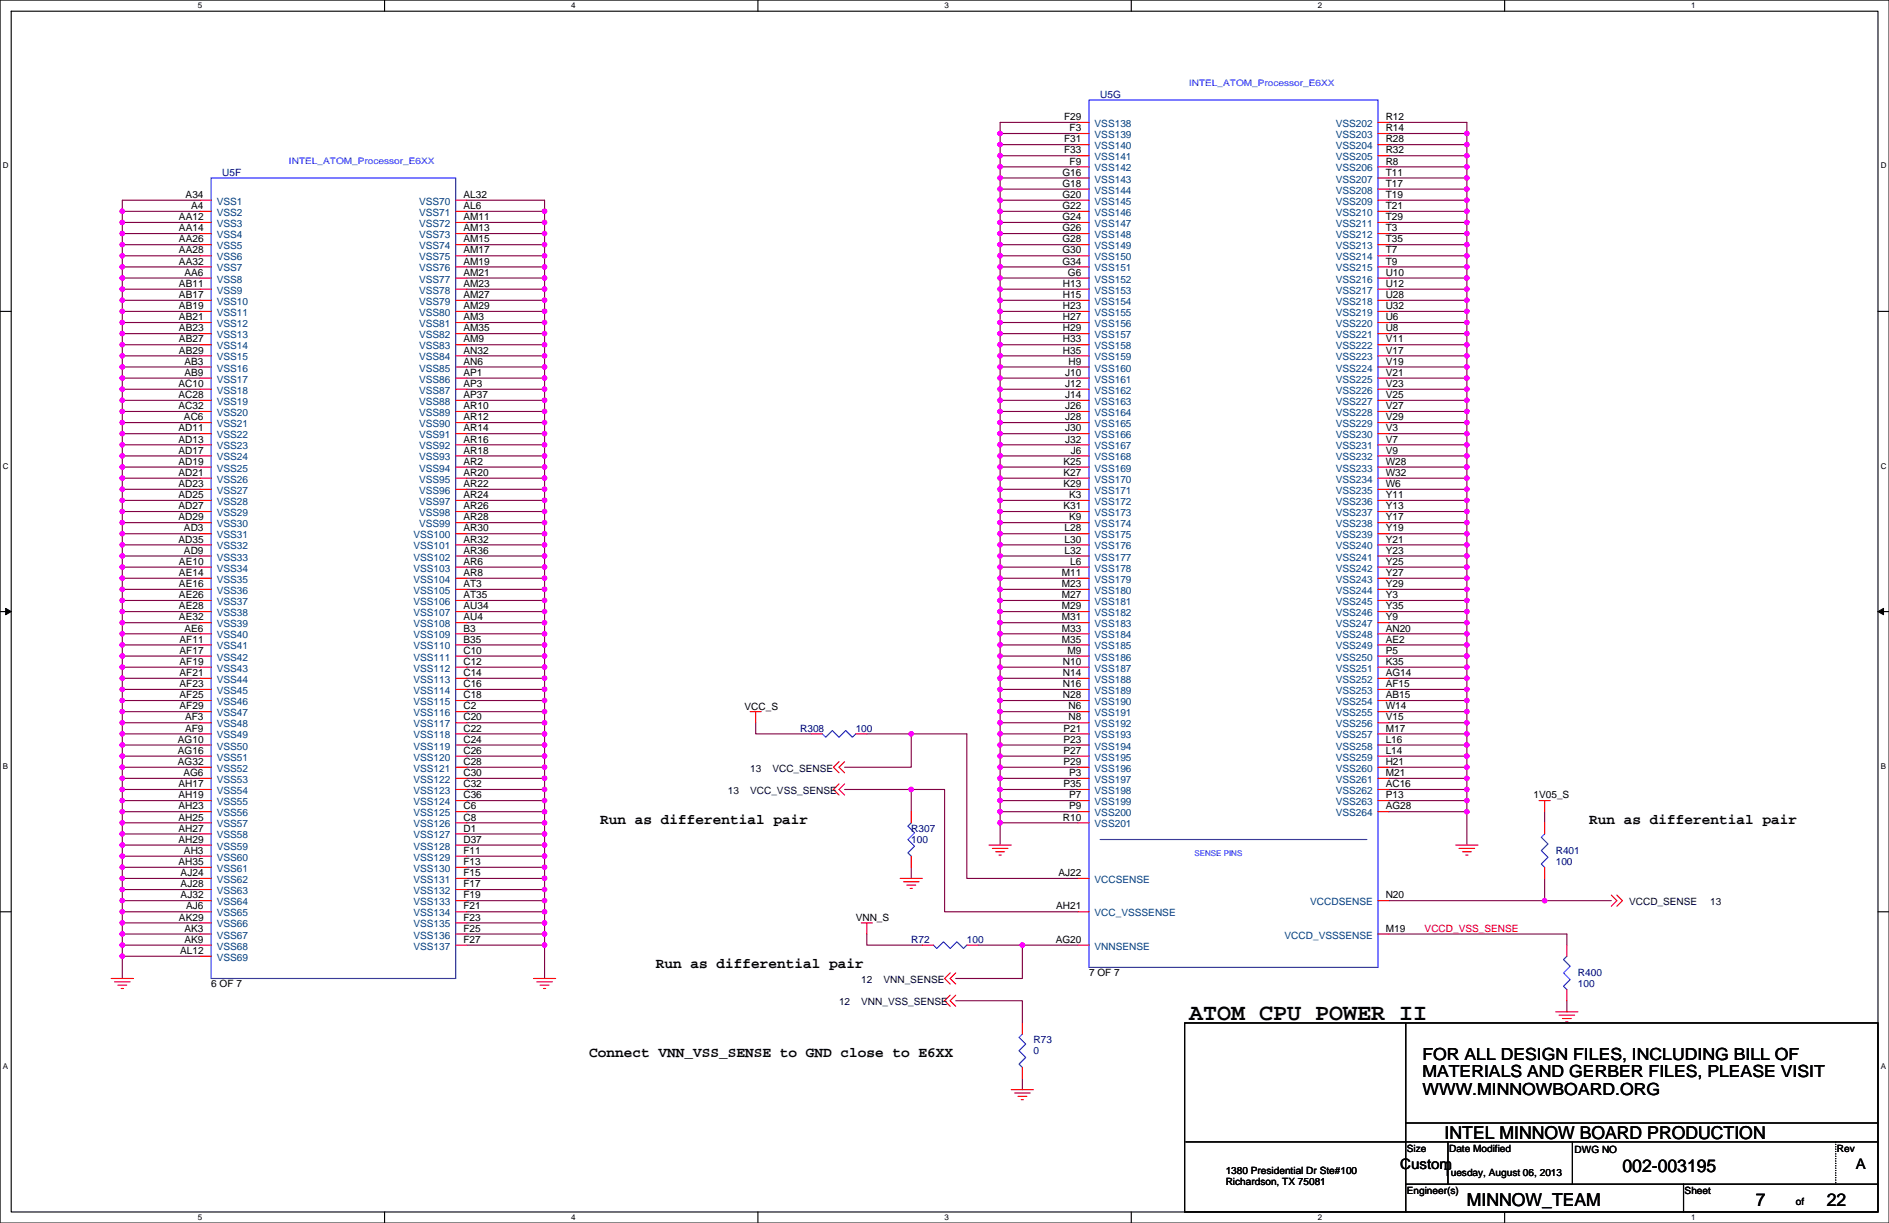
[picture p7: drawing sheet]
<svg xmlns="http://www.w3.org/2000/svg" width="432mm" height="279mm" viewBox="0 0 432 279" stroke-linecap="round" stroke-linejoin="round" font-family="sans-serif">
<defs><g id="words">
<text font-size="5.3" x="271.8" y="233.1">ATOM CPU POWER II</text>
<g font-size="4.1">
<text x="330.2" y="260.2">INTEL MINNOW BOARD PRODUCTION</text>
<text x="370.9" y="267.8">002-003195</text>
<text x="335.3" y="275.4">MINNOW_TEAM</text>
<text x="401.3" y="275.4">7</text>
<text x="417.6" y="275.4">22</text>
</g>
<g font-size="3.8">
<text x="325.1" y="242.2">FOR ALL DESIGN FILES, INCLUDING BILL OF</text>
<text x="325.1" y="246.1">MATERIALS AND GERBER FILES, PLEASE VISIT</text>
<text x="325.1" y="250.1">WWW.MINNOWBOARD.ORG</text>
</g>
<g font-size="3.3">
<text x="137.2" y="188.2">Run as differential pair</text>
<text x="363.2" y="188.2">Run as differential pair</text>
<text x="149.9" y="221.2">Run as differential pair</text>
<text x="134.6" y="241.5">Connect VNN_VSS_SENSE to GND close to E6XX</text>
<text x="320.1" y="267.1">Custom</text>
<text x="424.2" y="267.1">A</text>
</g>
<g font-size="2.3" fill="#000080">
<text x="251.5" y="22.4">U5G</text>
<text x="50.8" y="40.2">U5F</text>
<text x="182.9" y="167.2">R308</text>
<text x="195.6" y="167.2">100</text>
<text x="208.3" y="190">R307</text>
<text x="208.3" y="192.6">100</text>
<text x="355.6" y="195.1">R401</text>
<text x="355.6" y="197.7">100</text>
<text x="208.3" y="215.4">R72</text>
<text x="221" y="215.4">100</text>
<text x="360.7" y="223.1">R400</text>
<text x="360.7" y="225.6">100</text>
<text x="236.2" y="238.3">R73</text>
<text x="236.2" y="240.8">0</text>
</g>
<g font-size="2.3">
<text x="243.2" y="27.4">F29</text>
<text x="244.5" y="30">F3</text>
<text x="316.8" y="30">R14</text>
<text x="316.8" y="27.4">R12</text>
<text x="243.2" y="32.5">F31</text>
<text x="243.2" y="35.1">F33</text>
<text x="316.8" y="35.1">R32</text>
<text x="316.8" y="32.5">R28</text>
<text x="242.8" y="40.1">G16</text>
<text x="244.5" y="37.6">F9</text>
<text x="316.8" y="40.1">T11</text>
<text x="316.8" y="37.6">R8</text>
<text x="42.4" y="45.2">A34</text>
<text x="43.7" y="47.8">A4</text>
<text x="105.9" y="45.2">AL32</text>
<text x="105.9" y="47.8">AL6</text>
<text x="242.8" y="42.7">G18</text>
<text x="242.8" y="47.8">G22</text>
<text x="242.8" y="45.2">G20</text>
<text x="316.8" y="45.2">T19</text>
<text x="316.8" y="47.8">T21</text>
<text x="316.8" y="42.7">T17</text>
<text x="40.9" y="52.8">AA14</text>
<text x="40.9" y="50.3">AA12</text>
<text x="105.9" y="52.8">AM13</text>
<text x="105.9" y="50.3">AM11</text>
<text x="242.8" y="52.8">G26</text>
<text x="242.8" y="50.3">G24</text>
<text x="316.8" y="52.8">T3</text>
<text x="316.8" y="50.3">T29</text>
<text x="40.9" y="57.9">AA28</text>
<text x="40.9" y="55.4">AA26</text>
<text x="105.9" y="57.9">AM17</text>
<text x="105.9" y="55.4">AM15</text>
<text x="242.8" y="57.9">G30</text>
<text x="242.8" y="55.4">G28</text>
<text x="316.8" y="57.9">T7</text>
<text x="316.8" y="55.4">T35</text>
<text x="40.9" y="65.5">AB11</text>
<text x="40.9" y="60.5">AA32</text>
<text x="42.2" y="63">AA6</text>
<text x="105.9" y="65.5">AM23</text>
<text x="105.9" y="60.5">AM19</text>
<text x="105.9" y="63">AM21</text>
<text x="242.8" y="60.5">G34</text>
<text x="243" y="65.5">H13</text>
<text x="244.1" y="63">G6</text>
<text x="316.8" y="65.5">U12</text>
<text x="316.8" y="63">U10</text>
<text x="316.8" y="60.5">T9</text>
<text x="40.9" y="70.6">AB19</text>
<text x="40.9" y="68.1">AB17</text>
<text x="105.9" y="70.6">AM29</text>
<text x="105.9" y="68.1">AM27</text>
<text x="243" y="70.6">H23</text>
<text x="243" y="68.1">H15</text>
<text x="316.8" y="70.6">U32</text>
<text x="316.8" y="68.1">U28</text>
<text x="40.9" y="73.2">AB21</text>
<text x="40.9" y="75.7">AB23</text>
<text x="105.9" y="75.7">AM35</text>
<text x="105.9" y="73.2">AM3</text>
<text x="243" y="75.7">H29</text>
<text x="243" y="73.2">H27</text>
<text x="316.8" y="73.2">U6</text>
<text x="316.8" y="75.7">U8</text>
<text x="40.9" y="80.8">AB29</text>
<text x="40.9" y="78.2">AB27</text>
<text x="42.2" y="83.3">AB3</text>
<text x="105.9" y="83.3">AN6</text>
<text x="105.9" y="80.8">AN32</text>
<text x="105.9" y="78.2">AM9</text>
<text x="243" y="80.8">H35</text>
<text x="243" y="78.2">H33</text>
<text x="244.2" y="83.3">H9</text>
<text x="316.8" y="83.3">V19</text>
<text x="316.8" y="80.8">V17</text>
<text x="316.8" y="78.2">V11</text>
<text x="40.8" y="88.4">AC10</text>
<text x="42.2" y="85.9">AB9</text>
<text x="105.9" y="88.4">AP3</text>
<text x="105.9" y="85.9">AP1</text>
<text x="243.5" y="88.4">J12</text>
<text x="243.5" y="85.9">J10</text>
<text x="316.8" y="85.9">V21</text>
<text x="316.8" y="88.4">V23</text>
<text x="40.8" y="90.9">AC28</text>
<text x="40.8" y="93.5">AC32</text>
<text x="105.9" y="93.5">AR10</text>
<text x="105.9" y="90.9">AP37</text>
<text x="243.5" y="93.5">J26</text>
<text x="243.5" y="90.9">J14</text>
<text x="316.8" y="90.9">V25</text>
<text x="316.8" y="93.5">V27</text>
<text x="40.8" y="98.6">AD11</text>
<text x="40.8" y="101.1">AD13</text>
<text x="42.1" y="96">AC6</text>
<text x="105.9" y="98.6">AR14</text>
<text x="105.9" y="96">AR12</text>
<text x="105.9" y="101.1">AR16</text>
<text x="243.5" y="101.1">J32</text>
<text x="243.5" y="98.6">J30</text>
<text x="243.5" y="96">J28</text>
<text x="316.8" y="101.1">V7</text>
<text x="316.8" y="96">V29</text>
<text x="316.8" y="98.6">V3</text>
<text x="40.8" y="103.6">AD17</text>
<text x="40.8" y="106.2">AD19</text>
<text x="105.9" y="106.2">AR2</text>
<text x="105.9" y="103.6">AR18</text>
<text x="243.1" y="106.2">K25</text>
<text x="244.8" y="103.6">J6</text>
<text x="316.8" y="106.2">W28</text>
<text x="316.8" y="103.6">V9</text>
<text x="40.8" y="108.7">AD21</text>
<text x="40.8" y="111.3">AD23</text>
<text x="40.8" y="113.8">AD25</text>
<text x="105.9" y="113.8">AR24</text>
<text x="105.9" y="111.3">AR22</text>
<text x="105.9" y="108.7">AR20</text>
<text x="243.1" y="111.3">K29</text>
<text x="243.1" y="108.7">K27</text>
<text x="244.4" y="113.8">K3</text>
<text x="316.8" y="108.7">W32</text>
<text x="316.8" y="113.8">Y11</text>
<text x="316.8" y="111.3">W6</text>
<text x="40.8" y="118.9">AD29</text>
<text x="40.8" y="116.3">AD27</text>
<text x="105.9" y="116.3">AR26</text>
<text x="105.9" y="118.9">AR28</text>
<text x="243.1" y="116.3">K31</text>
<text x="244.4" y="118.9">K9</text>
<text x="316.8" y="116.3">Y13</text>
<text x="316.8" y="118.9">Y17</text>
<text x="40.8" y="124">AD35</text>
<text x="42.1" y="121.4">AD3</text>
<text x="105.9" y="124">AR32</text>
<text x="105.9" y="121.4">AR30</text>
<text x="243.4" y="121.4">L28</text>
<text x="243.4" y="124">L30</text>
<text x="316.8" y="124">Y21</text>
<text x="316.8" y="121.4">Y19</text>
<text x="40.9" y="131.6">AE14</text>
<text x="40.9" y="129">AE10</text>
<text x="42.1" y="126.5">AD9</text>
<text x="105.9" y="126.5">AR36</text>
<text x="105.9" y="129">AR6</text>
<text x="105.9" y="131.6">AR8</text>
<text x="242.7" y="131.6">M11</text>
<text x="243.4" y="126.5">L32</text>
<text x="244.6" y="129">L6</text>
<text x="316.8" y="131.6">Y27</text>
<text x="316.8" y="129">Y25</text>
<text x="316.8" y="126.5">Y23</text>
<text x="40.9" y="134.1">AE16</text>
<text x="40.9" y="136.7">AE26</text>
<text x="105.9" y="136.7">AT35</text>
<text x="105.9" y="134.1">AT3</text>
<text x="242.7" y="136.7">M27</text>
<text x="242.7" y="134.1">M23</text>
<text x="316.8" y="136.7">Y3</text>
<text x="316.8" y="134.1">Y29</text>
<text x="40.9" y="141.7">AE32</text>
<text x="40.9" y="139.2">AE28</text>
<text x="105.9" y="141.7">AU4</text>
<text x="105.9" y="139.2">AU34</text>
<text x="242.7" y="141.7">M31</text>
<text x="242.7" y="139.2">M29</text>
<text x="316.8" y="141.7">Y9</text>
<text x="316.8" y="139.2">Y35</text>
<text x="41" y="149.4">AF17</text>
<text x="41" y="146.8">AF11</text>
<text x="42.2" y="144.3">AE6</text>
<text x="105.9" y="149.4">C10</text>
<text x="105.9" y="146.8">B35</text>
<text x="105.9" y="144.3">B3</text>
<text x="242.7" y="146.8">M35</text>
<text x="242.7" y="144.3">M33</text>
<text x="244" y="149.4">M9</text>
<text x="316.8" y="149.4">P5</text>
<text x="316.8" y="146.8">AE2</text>
<text x="316.8" y="144.3">AN20</text>
<text x="41" y="151.9">AF19</text>
<text x="41" y="154.4">AF21</text>
<text x="105.9" y="151.9">C12</text>
<text x="105.9" y="154.4">C14</text>
<text x="243" y="154.4">N14</text>
<text x="243" y="151.9">N10</text>
<text x="316.8" y="154.4">AG14</text>
<text x="316.8" y="151.9">K35</text>
<text x="41" y="159.5">AF25</text>
<text x="41" y="157">AF23</text>
<text x="105.9" y="159.5">C18</text>
<text x="105.9" y="157">C16</text>
<text x="243" y="159.5">N28</text>
<text x="243" y="157">N16</text>
<text x="316.8" y="159.5">AB15</text>
<text x="316.8" y="157">AF15</text>
<text x="41" y="162.1">AF29</text>
<text x="42.3" y="167.1">AF9</text>
<text x="42.3" y="164.6">AF3</text>
<text x="105.9" y="167.1">C22</text>
<text x="105.9" y="164.6">C20</text>
<text x="105.9" y="162.1">C2</text>
<text x="170.2" y="162.1">VCC_S</text>
<text x="243.1" y="167.1">P21</text>
<text x="244.2" y="164.6">N8</text>
<text x="244.2" y="162.1">N6</text>
<text x="316.8" y="167.1">M17</text>
<text x="316.8" y="164.6">V15</text>
<text x="316.8" y="162.1">W14</text>
<text x="40.7" y="169.7">AG10</text>
<text x="40.7" y="172.2">AG16</text>
<text x="105.9" y="172.2">C26</text>
<text x="105.9" y="169.7">C24</text>
<text x="243.1" y="169.7">P23</text>
<text x="243.1" y="172.2">P27</text>
<text x="316.8" y="172.2">L14</text>
<text x="316.8" y="169.7">L16</text>
<text x="40.7" y="174.8">AG32</text>
<text x="40.8" y="179.8">AH17</text>
<text x="41.9" y="177.3">AG6</text>
<text x="105.9" y="177.3">C30</text>
<text x="105.9" y="174.8">C28</text>
<text x="105.9" y="179.8">C32</text>
<text x="243.1" y="174.8">P29</text>
<text x="243.1" y="179.8">P35</text>
<text x="244.4" y="177.3">P3</text>
<text x="316.8" y="179.8">AC16</text>
<text x="316.8" y="177.3">M21</text>
<text x="316.8" y="174.8">H21</text>
<text x="40.8" y="184.9">AH23</text>
<text x="40.8" y="182.4">AH19</text>
<text x="105.9" y="184.9">C6</text>
<text x="105.9" y="182.4">C36</text>
<text x="244.4" y="184.9">P9</text>
<text x="244.4" y="182.4">P7</text>
<text x="316.8" y="184.9">AG28</text>
<text x="316.8" y="182.4">P13</text>
<text x="350.5" y="182.4">1V05_S</text>
<text x="40.8" y="190">AH27</text>
<text x="40.8" y="187.5">AH25</text>
<text x="105.9" y="190">D1</text>
<text x="105.9" y="187.5">C8</text>
<text x="243" y="187.5">R10</text>
<text x="40.8" y="197.6">AH35</text>
<text x="40.8" y="192.5">AH29</text>
<text x="42.1" y="195.1">AH3</text>
<text x="105.9" y="197.6">F13</text>
<text x="105.9" y="195.1">F11</text>
<text x="105.9" y="192.5">D37</text>
<text x="41.3" y="202.7">AJ28</text>
<text x="41.3" y="200.2">AJ24</text>
<text x="105.9" y="202.7">F17</text>
<text x="105.9" y="200.2">F15</text>
<text x="242" y="200.2">AJ22</text>
<text x="41.3" y="205.2">AJ32</text>
<text x="42.6" y="207.8">AJ6</text>
<text x="105.9" y="205.2">F19</text>
<text x="105.9" y="207.8">F21</text>
<text x="241.4" y="207.8">AH21</text>
<text x="316.8" y="205.2">N20</text>
<text x="40.9" y="210.3">AK29</text>
<text x="42.2" y="212.9">AK3</text>
<text x="42.2" y="215.4">AK9</text>
<text x="105.9" y="215.4">F27</text>
<text x="105.9" y="212.9">F25</text>
<text x="105.9" y="210.3">F23</text>
<text x="195.6" y="210.4">VNN_S</text>
<text x="241.3" y="215.4">AG20</text>
<text x="316.8" y="212.9">M19</text>
<text x="41.2" y="217.9">AL12</text>
<text x="48.3" y="225.6">6 OF 7</text>
<text x="248.9" y="223.1">7 OF 7</text>
<text x="321.6" y="263.2">Size</text>
<text x="331.2" y="263.2">Date Modified</text>
<text x="359.9" y="263.4">DWG NO</text>
<text x="419.9" y="263.2">Rev</text>
<text x="280.2" y="268.3">1380 Presidential Dr Ste#100</text>
<text x="330.2" y="268.8">Tuesday, August 06, 2013</text>
<text x="280.2" y="270.6">Richardson, TX 75081</text>
<text x="321.6" y="272.8">Engineer(s)</text>
<text x="385.1" y="272.8">Sheet</text>
<text x="410.5" y="275.4">of</text>
</g>
<g font-size="2.3" fill="#004080">
<text x="250.2" y="29">VSS138</text>
<text x="305.3" y="29">VSS202</text>
<text x="250.2" y="31.5">VSS139</text>
<text x="250.2" y="34.1">VSS140</text>
<text x="305.3" y="31.5">VSS203</text>
<text x="305.3" y="34.1">VSS204</text>
<text x="250.2" y="36.6">VSS141</text>
<text x="250.2" y="39.2">VSS142</text>
<text x="250.2" y="41.7">VSS143</text>
<text x="305.3" y="41.7">VSS207</text>
<text x="305.3" y="39.2">VSS206</text>
<text x="305.3" y="36.6">VSS205</text>
<text x="49.6" y="46.8">VSS1</text>
<text x="95.8" y="46.8">VSS70</text>
<text x="250.2" y="44.2">VSS144</text>
<text x="250.2" y="46.8">VSS145</text>
<text x="305.3" y="46.8">VSS209</text>
<text x="305.3" y="44.2">VSS208</text>
<text x="49.6" y="51.9">VSS3</text>
<text x="49.6" y="49.3">VSS2</text>
<text x="95.8" y="51.9">VSS72</text>
<text x="95.8" y="49.3">VSS71</text>
<text x="250.2" y="51.9">VSS147</text>
<text x="250.2" y="49.3">VSS146</text>
<text x="305.3" y="51.9">VSS211</text>
<text x="305.3" y="49.3">VSS210</text>
<text x="49.6" y="59.5">VSS6</text>
<text x="49.6" y="56.9">VSS5</text>
<text x="49.6" y="54.4">VSS4</text>
<text x="95.8" y="59.5">VSS75</text>
<text x="95.8" y="56.9">VSS74</text>
<text x="95.8" y="54.4">VSS73</text>
<text x="250.2" y="59.5">VSS150</text>
<text x="250.2" y="56.9">VSS149</text>
<text x="250.2" y="54.4">VSS148</text>
<text x="305.3" y="59.5">VSS214</text>
<text x="305.3" y="56.9">VSS213</text>
<text x="305.3" y="54.4">VSS212</text>
<text x="49.6" y="64.6">VSS8</text>
<text x="49.6" y="62">VSS7</text>
<text x="95.8" y="62">VSS76</text>
<text x="95.8" y="64.6">VSS77</text>
<text x="250.2" y="64.6">VSS152</text>
<text x="250.2" y="62">VSS151</text>
<text x="305.3" y="64.6">VSS216</text>
<text x="305.3" y="62">VSS215</text>
<text x="49.6" y="69.6">VSS10</text>
<text x="49.6" y="67.1">VSS9</text>
<text x="95.8" y="69.6">VSS79</text>
<text x="95.8" y="67.1">VSS78</text>
<text x="250.2" y="69.6">VSS154</text>
<text x="250.2" y="67.1">VSS153</text>
<text x="305.3" y="69.6">VSS218</text>
<text x="305.3" y="67.1">VSS217</text>
<text x="49.6" y="74.7">VSS12</text>
<text x="49.6" y="72.2">VSS11</text>
<text x="49.6" y="77.3">VSS13</text>
<text x="95.8" y="77.3">VSS82</text>
<text x="95.8" y="74.7">VSS81</text>
<text x="95.8" y="72.2">VSS80</text>
<text x="250.2" y="77.3">VSS157</text>
<text x="250.2" y="74.7">VSS156</text>
<text x="250.2" y="72.2">VSS155</text>
<text x="305.3" y="74.7">VSS220</text>
<text x="305.3" y="72.2">VSS219</text>
<text x="305.3" y="77.3">VSS221</text>
<text x="49.6" y="82.3">VSS15</text>
<text x="49.6" y="79.8">VSS14</text>
<text x="95.8" y="82.3">VSS84</text>
<text x="95.8" y="79.8">VSS83</text>
<text x="250.2" y="82.3">VSS159</text>
<text x="250.2" y="79.8">VSS158</text>
<text x="305.3" y="82.3">VSS223</text>
<text x="305.3" y="79.8">VSS222</text>
<text x="49.6" y="90">VSS18</text>
<text x="49.6" y="87.4">VSS17</text>
<text x="49.6" y="84.9">VSS16</text>
<text x="95.8" y="90">VSS87</text>
<text x="95.8" y="87.4">VSS86</text>
<text x="95.8" y="84.9">VSS85</text>
<text x="250.2" y="84.9">VSS160</text>
<text x="250.2" y="90">VSS162</text>
<text x="250.2" y="87.4">VSS161</text>
<text x="305.3" y="87.4">VSS225</text>
<text x="305.3" y="84.9">VSS224</text>
<text x="305.3" y="90">VSS226</text>
<text x="49.6" y="92.5">VSS19</text>
<text x="49.6" y="95">VSS20</text>
<text x="95.8" y="95">VSS89</text>
<text x="95.8" y="92.5">VSS88</text>
<text x="250.2" y="95">VSS164</text>
<text x="250.2" y="92.5">VSS163</text>
<text x="305.3" y="92.5">VSS227</text>
<text x="305.3" y="95">VSS228</text>
<text x="49.6" y="97.6">VSS21</text>
<text x="49.6" y="100.1">VSS22</text>
<text x="95.8" y="100.1">VSS91</text>
<text x="95.8" y="97.6">VSS90</text>
<text x="250.2" y="100.1">VSS166</text>
<text x="250.2" y="97.6">VSS165</text>
<text x="305.3" y="97.6">VSS229</text>
<text x="305.3" y="100.1">VSS230</text>
<text x="49.6" y="105.2">VSS24</text>
<text x="49.6" y="107.7">VSS25</text>
<text x="49.6" y="102.7">VSS23</text>
<text x="95.8" y="107.7">VSS94</text>
<text x="95.8" y="102.7">VSS92</text>
<text x="95.8" y="105.2">VSS93</text>
<text x="250.2" y="107.7">VSS169</text>
<text x="250.2" y="105.2">VSS168</text>
<text x="250.2" y="102.7">VSS167</text>
<text x="305.3" y="107.7">VSS233</text>
<text x="305.3" y="105.2">VSS232</text>
<text x="305.3" y="102.7">VSS231</text>
<text x="49.6" y="110.3">VSS26</text>
<text x="49.6" y="112.8">VSS27</text>
<text x="95.8" y="112.8">VSS96</text>
<text x="95.8" y="110.3">VSS95</text>
<text x="250.2" y="112.8">VSS171</text>
<text x="250.2" y="110.3">VSS170</text>
<text x="305.3" y="110.3">VSS234</text>
<text x="305.3" y="112.8">VSS235</text>
<text x="49.6" y="117.9">VSS29</text>
<text x="49.6" y="115.4">VSS28</text>
<text x="95.8" y="117.9">VSS98</text>
<text x="95.8" y="115.4">VSS97</text>
<text x="250.2" y="117.9">VSS173</text>
<text x="250.2" y="115.4">VSS172</text>
<text x="305.3" y="115.4">VSS236</text>
<text x="305.3" y="117.9">VSS237</text>
<text x="49.6" y="125.5">VSS32</text>
<text x="49.6" y="123">VSS31</text>
<text x="49.6" y="120.4">VSS30</text>
<text x="94.5" y="125.5">VSS101</text>
<text x="94.5" y="123">VSS100</text>
<text x="95.8" y="120.4">VSS99</text>
<text x="250.2" y="123">VSS175</text>
<text x="250.2" y="120.4">VSS174</text>
<text x="250.2" y="125.5">VSS176</text>
<text x="305.3" y="125.5">VSS240</text>
<text x="305.3" y="123">VSS239</text>
<text x="305.3" y="120.4">VSS238</text>
<text x="49.6" y="128.1">VSS33</text>
<text x="49.6" y="130.6">VSS34</text>
<text x="94.5" y="128.1">VSS102</text>
<text x="94.5" y="130.6">VSS103</text>
<text x="250.2" y="130.6">VSS178</text>
<text x="250.2" y="128.1">VSS177</text>
<text x="305.3" y="130.6">VSS242</text>
<text x="305.3" y="128.1">VSS241</text>
<text x="49.6" y="135.7">VSS36</text>
<text x="49.6" y="133.1">VSS35</text>
<text x="94.5" y="135.7">VSS105</text>
<text x="94.5" y="133.1">VSS104</text>
<text x="250.2" y="135.7">VSS180</text>
<text x="250.2" y="133.1">VSS179</text>
<text x="305.3" y="135.7">VSS244</text>
<text x="305.3" y="133.1">VSS243</text>
<text x="49.6" y="143.3">VSS39</text>
<text x="49.6" y="140.8">VSS38</text>
<text x="49.6" y="138.2">VSS37</text>
<text x="94.5" y="143.3">VSS108</text>
<text x="94.5" y="140.8">VSS107</text>
<text x="94.5" y="138.2">VSS106</text>
<text x="250.2" y="138.2">VSS181</text>
<text x="250.2" y="143.3">VSS183</text>
<text x="250.2" y="140.8">VSS182</text>
<text x="305.3" y="138.2">VSS245</text>
<text x="305.3" y="143.3">VSS247</text>
<text x="305.3" y="140.8">VSS246</text>
<text x="49.6" y="148.4">VSS41</text>
<text x="49.6" y="145.8">VSS40</text>
<text x="94.5" y="148.4">VSS110</text>
<text x="94.5" y="145.8">VSS109</text>
<text x="250.2" y="148.4">VSS185</text>
<text x="250.2" y="145.8">VSS184</text>
<text x="305.3" y="148.4">VSS249</text>
<text x="305.3" y="145.8">VSS248</text>
<text x="49.6" y="153.5">VSS43</text>
<text x="49.6" y="150.9">VSS42</text>
<text x="49.6" y="156">VSS44</text>
<text x="94.5" y="150.9">VSS111</text>
<text x="94.5" y="153.5">VSS112</text>
<text x="94.5" y="156">VSS113</text>
<text x="250.2" y="156">VSS188</text>
<text x="250.2" y="153.5">VSS187</text>
<text x="250.2" y="150.9">VSS186</text>
<text x="305.3" y="156">VSS252</text>
<text x="305.3" y="153.5">VSS251</text>
<text x="305.3" y="150.9">VSS250</text>
<text x="49.6" y="161.1">VSS46</text>
<text x="49.6" y="158.5">VSS45</text>
<text x="94.5" y="161.1">VSS115</text>
<text x="94.5" y="158.5">VSS114</text>
<text x="250.2" y="161.1">VSS190</text>
<text x="250.2" y="158.5">VSS189</text>
<text x="305.3" y="161.1">VSS254</text>
<text x="305.3" y="158.5">VSS253</text>
<text x="49.6" y="166.2">VSS48</text>
<text x="49.6" y="163.6">VSS47</text>
<text x="94.5" y="166.2">VSS117</text>
<text x="94.5" y="163.6">VSS116</text>
<text x="250.2" y="166.2">VSS192</text>
<text x="250.2" y="163.6">VSS191</text>
<text x="305.3" y="166.2">VSS256</text>
<text x="305.3" y="163.6">VSS255</text>
<text x="49.6" y="171.2">VSS50</text>
<text x="49.6" y="168.7">VSS49</text>
<text x="49.6" y="173.8">VSS51</text>
<text x="94.5" y="173.8">VSS120</text>
<text x="94.5" y="171.2">VSS119</text>
<text x="94.5" y="168.7">VSS118</text>
<text x="250.2" y="168.7">VSS193</text>
<text x="250.2" y="171.2">VSS194</text>
<text x="250.2" y="173.8">VSS195</text>
<text x="305.3" y="173.8">VSS259</text>
<text x="305.3" y="171.2">VSS258</text>
<text x="305.3" y="168.7">VSS257</text>
<text x="49.6" y="178.9">VSS53</text>
<text x="49.6" y="176.3">VSS52</text>
<text x="94.5" y="178.9">VSS122</text>
<text x="94.5" y="176.3">VSS121</text>
<text x="250.2" y="178.9">VSS197</text>
<text x="250.2" y="176.3">VSS196</text>
<text x="305.3" y="178.9">VSS261</text>
<text x="305.3" y="176.3">VSS260</text>
<text x="49.6" y="181.4">VSS54</text>
<text x="49.6" y="183.9">VSS55</text>
<text x="94.5" y="181.4">VSS123</text>
<text x="94.5" y="183.9">VSS124</text>
<text x="250.2" y="183.9">VSS199</text>
<text x="250.2" y="181.4">VSS198</text>
<text x="305.3" y="181.4">VSS262</text>
<text x="305.3" y="183.9">VSS263</text>
<text x="49.6" y="191.6">VSS58</text>
<text x="49.6" y="189">VSS57</text>
<text x="49.6" y="186.5">VSS56</text>
<text x="94.5" y="191.6">VSS127</text>
<text x="94.5" y="189">VSS126</text>
<text x="94.5" y="186.5">VSS125</text>
<text x="250.2" y="186.5">VSS200</text>
<text x="250.2" y="189">VSS201</text>
<text x="305.3" y="186.5">VSS264</text>
<text x="49.6" y="196.6">VSS60</text>
<text x="49.6" y="194.1">VSS59</text>
<text x="94.5" y="196.6">VSS129</text>
<text x="94.5" y="194.1">VSS128</text>
<text x="49.6" y="199.2">VSS61</text>
<text x="49.6" y="201.7">VSS62</text>
<text x="94.5" y="201.7">VSS131</text>
<text x="94.5" y="199.2">VSS130</text>
<text x="250.2" y="201.7">VCCSENSE</text>
<text x="49.6" y="206.8">VSS64</text>
<text x="49.6" y="204.3">VSS63</text>
<text x="49.6" y="209.3">VSS65</text>
<text x="94.5" y="204.3">VSS132</text>
<text x="94.5" y="206.8">VSS133</text>
<text x="94.5" y="209.3">VSS134</text>
<text x="250.2" y="209.3">VCC_VSSSENSE</text>
<text x="299.5" y="206.8">VCCDSENSE</text>
<text x="49.6" y="214.4">VSS67</text>
<text x="49.6" y="211.9">VSS66</text>
<text x="94.5" y="214.4">VSS136</text>
<text x="94.5" y="211.9">VSS135</text>
<text x="293.6" y="214.4">VCCD_VSSSENSE</text>
<text x="49.6" y="219.5">VSS69</text>
<text x="49.6" y="217">VSS68</text>
<text x="94.5" y="217">VSS137</text>
<text x="250.2" y="217">VNNSENSE</text>
</g>
<g font-size="2.3" fill="#000040">
<text x="171.5" y="176.3">13</text>
<text x="176.6" y="176.3">VCC_SENSE</text>
<text x="166.4" y="181.4">13</text>
<text x="171.5" y="181.4">VCC_VSS_SENSE</text>
<text x="372.4" y="206.8">VCCD_SENSE</text>
<text x="390.9" y="206.8">13</text>
<text x="196.9" y="224.6">12</text>
<text x="202" y="224.6">VNN_SENSE</text>
<text x="191.8" y="229.7">12</text>
<text x="196.9" y="229.7">VNN_VSS_SENSE</text>
</g>
<text font-size="2.3" fill="#f00" x="325.6" y="212.9">VCCD_VSS_SENSE</text>
<g font-size="2" fill="#00f">
<text x="271.8" y="19.6">INTEL_ATOM_Processor_E6XX</text>
<text x="66.1" y="37.4">INTEL_ATOM_Processor_E6XX</text>
</g>
<g font-size="1.8">
<text x="45.2" y="1.9">5</text>
<text x="130.6" y="1.9">4</text>
<text x="215.9" y="1.9">3</text>
<text x="301.3" y="1.9">2</text>
<text x="386.6" y="1.9">1</text>
<text x=".7" y="38.5">D</text>
<text x="429.9" y="38.5">D</text>
<text x=".7" y="107.1">C</text>
<text x="429.9" y="107.1">C</text>
<text x=".7" y="175.6">B</text>
<text x="429.9" y="175.6">B</text>
<text x=".7" y="244.2">A</text>
<text x="429.9" y="244.2">A</text>
<text x="45.2" y="278.8">5</text>
<text x="130.6" y="278.8">4</text>
<text x="215.9" y="278.8">3</text>
<text x="301.3" y="278.8">2</text>
<text x="386.6" y="278.8">1</text>
</g>
<text font-size="1.8" fill="#00f" x="273.1" y="195.5">SENSE PINS</text>
</g></defs>
<path d="M0 0h431.8v279.4h-431.8zM2.6 2.6h426.7v274.3h-426.7z" fill="none" stroke="#000" stroke-width=".25"/>
<g fill="#fff">
<path d="M45.2 .3h1v2h-1z"/>
<path d="M45.2 277.1h1v2.1h-1z"/>
</g>
<path d="M87.9 0v2.6M87.9 276.9v2.5" fill="none" stroke="#000" stroke-width=".25"/>
<g fill="#fff">
<path d="M130.6 .3h1v2h-1z"/>
<path d="M130.6 277.1h1v2.1h-1z"/>
</g>
<path d="M173.2 0v2.6M173.2 276.9v2.5" fill="none" stroke="#000" stroke-width=".25"/>
<g fill="#fff">
<path d="M215.9 .3h1v2h-1z"/>
<path d="M215.9 277.1h1v2.1h-1z"/>
</g>
<path d="M258.6 0v2.6M258.6 276.9v2.5" fill="none" stroke="#000" stroke-width=".25"/>
<g fill="#fff">
<path d="M301.3 .3h1v2h-1z"/>
<path d="M301.3 277.1h1v2.1h-1z"/>
</g>
<path d="M343.9 0v2.6M343.9 276.9v2.5" fill="none" stroke="#000" stroke-width=".25"/>
<g fill="#fff">
<path d="M386.6 .3h1v2h-1z"/>
<path d="M386.6 277.1h1v2.1h-1z"/>
<path d="M.7 36.9h1.2v2h-1.2z"/>
<path d="M429.9 36.9h1.3v2h-1.3z"/>
<path d="M.7 105.4h1.2v2.1h-1.2z"/>
<path d="M429.9 105.4h1.3v2.1h-1.3z"/>
</g>
<path d="M0 71.1h2.6M429.3 71.1h2.5" fill="none" stroke="#000" stroke-width=".25"/>
<g fill="#fff">
<path d="M.7 174h1.2v2h-1.2z"/>
<path d="M429.9 174h1.2v2h-1.2z"/>
</g>
<path d="M0 139.7h2.6M429.3 139.7h2.5" fill="none" stroke="#000" stroke-width=".25"/>
<path d="M1.3 139l1.3 .7-1.3 .7zM429.3 139.7l1.3-.7v1.4z" fill="#000" stroke="#000" stroke-width=".23"/>
<g fill="#fff">
<path d="M.7 242.6h1.2v2h-1.2z"/>
<path d="M429.9 242.6h1.2v2h-1.2z"/>
</g>
<path d="M0 208.3h2.6M429.3 208.3h2.5M270.8 233.7h158.5v43.2h-158.5zM321.3 233.7v43.2M321.3 256.6h108M271 260.9h158.3M321.3 270.5h108M331 260.9v9.6M359.4 260.9v9.6M384.8 270.5v6.4" fill="none" stroke="#000" stroke-width=".25"/>
<g fill="none" stroke="#800040" stroke-width=".25">
<path d="M228.6 30.5h17.8M228.6 33h17.8M228.6 35.6h17.8M228.6 38.1h17.8M228.6 38.1v2.6M228.6 35.6v2.5M228.6 33v2.6M228.6 30.5v2.5M246.4 28h-17.8v2.5M317.5 33h17.8M317.5 35.6h17.8M317.5 38.1h17.8"/>
<path d="M317.5 28h17.8v12.7M317.5 30.5h17.8M28 55.9h17.7M28 58.4h17.7M28 55.9v12.7M28 48.3h17.7M28 50.8h17.7M28 53.4h17.7M28 48.3v7.6M45.7 45.7h-17.7v2.6M106.7 50.8h17.8M106.7 53.4h17.8"/>
<path d="M106.7 55.9h17.8M106.7 58.4h17.8M106.7 45.7h17.8v2.6M106.7 48.3h17.8M124.5 48.3v2.5M124.5 50.8v2.6M124.5 53.4v2.5M124.5 55.9v5.1M228.6 43.2h17.8M228.6 45.7h17.8M228.6 48.3h17.8M228.6 50.8h17.8"/>
<path d="M228.6 40.7v2.5M228.6 50.8v2.6M228.6 48.3v2.5M228.6 45.7v2.6M228.6 43.2v2.5M228.6 55.9h17.8M228.6 58.4h17.8M228.6 53.4v2.5M228.6 55.9v2.5M228.6 58.4v2.6M228.6 40.7h17.8M228.6 53.4h17.8"/>
<path d="M317.5 40.7h17.8M317.5 45.7h17.8M317.5 48.3h17.8M317.5 50.8h17.8M317.5 53.4h17.8M317.5 58.4h17.8M317.5 43.2h17.8M317.5 55.9h17.8M335.3 43.2v7.6M335.3 50.8v2.6M335.3 40.7v2.5M335.3 55.9v5.1"/>
<path d="M335.3 53.4v2.5M28 68.6h17.7M28 71.1h17.7M28 73.7h17.7M28 76.2h17.7M28 78.8h17.7M28 78.8v2.5M28 68.6v2.5M28 71.1v2.6M28 73.7v2.5M28 76.2v2.6M28 61h17.7"/>
<path d="M28 63.5h17.7M28 66.1h17.7M106.7 61h17.8M106.7 63.5h17.8M106.7 66.1h17.8M106.7 68.6h17.8M106.7 71.1h17.8M106.7 73.7h17.8M106.7 76.2h17.8M106.7 78.8h17.8M124.5 61v7.6M124.5 73.7v5.1"/>
<path d="M124.5 78.8v2.5M124.5 71.1v2.6M124.5 68.6v2.5M228.6 61h17.8M228.6 63.5h17.8M228.6 63.5v2.6M228.6 61v2.5M228.6 68.6h17.8M228.6 71.1h17.8M228.6 73.7h17.8M228.6 76.2h17.8M228.6 76.2v2.6"/>
<path d="M228.6 66.1v5M228.6 73.7v2.5M228.6 71.1v2.6M228.6 78.8v2.5M228.6 66.1h17.8M228.6 78.8h17.8M317.5 61h17.8M317.5 63.5h17.8M317.5 66.1h17.8M317.5 71.1h17.8M317.5 73.7h17.8M317.5 76.2h17.8"/>
<path d="M317.5 78.8h17.8M317.5 68.6h17.8M335.3 61v2.5M335.3 63.5v2.6M335.3 71.1v7.7M335.3 66.1v5M335.3 78.8v2.5M28 94h17.7M28 96.5h17.7M28 99.1h17.7M28 94v10.2M28 81.3h17.7"/>
<path d="M28 83.8h17.7M28 86.4h17.7M28 88.9h17.7M28 91.5h17.7M28 83.8v2.6M28 88.9v2.6M28 91.5v2.5M28 86.4v2.5M28 81.3v2.5M106.7 81.3h17.8M106.7 83.8h17.8M106.7 86.4h17.8"/>
<path d="M106.7 88.9h17.8M106.7 91.5h17.8M106.7 94h17.8M106.7 96.5h17.8M106.7 99.1h17.8M124.5 81.3v12.7M124.5 94v12.7M228.6 81.3h17.8M228.6 83.8h17.8M228.6 86.4h17.8M228.6 88.9h17.8M228.6 88.9v2.6"/>
<path d="M228.6 86.4v2.5M228.6 83.8v2.6M228.6 81.3v2.5M228.6 94h17.8M228.6 96.5h17.8M228.6 99.1h17.8M228.6 91.5v2.5M228.6 99.1v2.5M228.6 96.5v2.6M228.6 94v2.5M228.6 91.5h17.8M317.5 83.8h17.8"/>
<path d="M317.5 86.4h17.8M317.5 88.9h17.8M317.5 91.5h17.8M317.5 96.5h17.8M317.5 99.1h17.8M317.5 81.3h17.8M317.5 94h17.8M335.3 81.3v2.5M335.3 83.8v7.7M335.3 91.5v12.7M28 119.4h17.7M28 119.4v2.5"/>
<path d="M28 106.7h17.7M28 109.2h17.7M28 111.8h17.7M28 114.3h17.7M28 116.9h17.7M28 109.2v5.1M28 114.3v5.1M28 106.7v2.5M28 101.6h17.7M28 104.2h17.7M28 104.2v2.5M106.7 101.6h17.8"/>
<path d="M106.7 104.2h17.8M106.7 106.7h17.8M106.7 109.2h17.8M106.7 111.8h17.8M106.7 114.3h17.8M106.7 116.9h17.8M106.7 119.4h17.8M124.5 111.8v2.5M124.5 106.7v2.5M124.5 116.9v2.5M124.5 109.2v2.6M124.5 114.3v2.6"/>
<path d="M124.5 119.4v2.5M228.6 101.6h17.8M228.6 101.6v2.6M228.6 106.7h17.8M228.6 109.2h17.8M228.6 111.8h17.8M228.6 114.3h17.8M228.6 114.3v2.6M228.6 111.8v2.5M228.6 109.2v2.6M228.6 106.7v2.5M228.6 104.2v2.5"/>
<path d="M228.6 119.4h17.8M228.6 116.9v5M228.6 104.2h17.8M228.6 116.9h17.8M317.5 101.6h17.8M317.5 104.2h17.8M317.5 109.2h17.8M317.5 111.8h17.8M317.5 114.3h17.8M317.5 116.9h17.8M317.5 106.7h17.8M317.5 119.4h17.8"/>
<path d="M335.3 106.7v7.6M335.3 114.3v2.6M335.3 104.2v2.5M335.3 119.4v2.5M335.3 116.9v2.5M28 132.1h17.7M28 134.6h17.7M28 137.2h17.7M28 139.7h17.7M28 139.7v5.1M28 132.1v7.6M28 121.9h17.7"/>
<path d="M28 124.5h17.7M28 127h17.7M28 129.6h17.7M28 127v2.6M28 121.9v2.6M28 129.6v2.5M28 124.5v2.5M106.7 121.9h17.8M106.7 124.5h17.8M106.7 127h17.8M106.7 129.6h17.8M106.7 132.1h17.8"/>
<path d="M106.7 134.6h17.8M106.7 137.2h17.8M106.7 139.7h17.8M124.5 121.9v2.6M124.5 129.6v2.5M124.5 124.5v5.1M124.5 139.7v5.1M124.5 132.1v5.1M124.5 137.2v2.5M228.6 121.9h17.8M228.6 124.5h17.8M228.6 127h17.8"/>
<path d="M228.6 127v2.6M228.6 124.5v2.5M228.6 121.9v2.6M228.6 132.1h17.8M228.6 134.6h17.8M228.6 137.2h17.8M228.6 139.7h17.8M228.6 139.7v2.6M228.6 132.1v2.5M228.6 137.2v2.5M228.6 134.6v2.6M228.6 129.6v2.5"/>
<path d="M228.6 129.6h17.8M317.5 121.9h17.8M317.5 124.5h17.8M317.5 127h17.8M317.5 129.6h17.8M317.5 134.6h17.8M317.5 137.2h17.8M317.5 139.7h17.8M317.5 132.1h17.8M335.3 121.9v7.7M335.3 132.1v2.5M335.3 134.6v2.6"/>
<path d="M335.3 129.6v2.5M335.3 137.2v2.5M335.3 139.7v2.6M28 157.5h17.7M28 157.5v2.5M28 144.8h17.7M28 147.3h17.7M28 149.9h17.7M28 152.4h17.7M28 155h17.7M28 144.8v2.5M28 152.4v2.6"/>
<path d="M28 147.3v2.6M28 155v2.5M28 149.9v2.5M28 142.3h17.7M106.7 142.3h17.8M106.7 144.8h17.8M106.7 147.3h17.8M106.7 149.9h17.8M106.7 152.4h17.8M106.7 155h17.8M106.7 157.5h17.8M124.5 144.8v2.5"/>
<path d="M124.5 147.3v10.2M124.5 157.5v5.1M228.6 144.8h17.8M228.6 147.3h17.8M228.6 149.9h17.8M228.6 152.4h17.8M228.6 149.9v2.5M228.6 144.8v2.5M228.6 152.4v2.6M228.6 142.3v2.5M228.6 147.3v2.6M228.6 157.5h17.8"/>
<path d="M228.6 155v2.5M228.6 157.5v2.5M228.6 142.3h17.8M228.6 155h17.8M317.5 142.3h17.8M317.5 147.3h17.8M317.5 149.9h17.8M317.5 152.4h17.8M317.5 155h17.8M317.5 144.8h17.8M317.5 157.5h17.8M335.3 142.3v5"/>
<path d="M335.3 149.9v2.5M335.3 152.4v2.6M335.3 147.3v2.6M335.3 155v12.7M28 170.2h17.7M28 172.7h17.7M28 175.3h17.7M28 177.8h17.7M28 170.2v2.5M28 172.7v2.6M28 175.3v5.1M28 160h17.7"/>
<path d="M28 162.6h17.7M28 165.1h17.7M28 167.7h17.7M28 160v10.2M106.7 160h17.8M106.7 162.6h17.8M106.7 165.1h17.8M106.7 167.7h17.8M106.7 170.2h17.8M106.7 172.7h17.8M106.7 175.3h17.8M106.7 177.8h17.8"/>
<path d="M124.5 162.6v2.5M124.5 165.1v5.1M124.5 175.3v2.5M124.5 177.8v2.6M124.5 170.2v2.5M124.5 172.7v2.6M172.7 165.1v2.6h12.7M193.1 175.3h15.2v-7.6h12.7v33h25.4M198.1 167.7h10.2M228.6 160h17.8M228.6 162.6h17.8M228.6 165.1h17.8"/>
<path d="M228.6 165.1v2.6M228.6 162.6v2.5M228.6 160v2.6M228.6 170.2h17.8M228.6 172.7h17.8M228.6 175.3h17.8M228.6 177.8h17.8M228.6 177.8v2.6M228.6 175.3v2.5M228.6 172.7v2.6M228.6 170.2v2.5M228.6 167.7v2.5"/>
<path d="M228.6 167.7h17.8M317.5 175.3h17.8M317.5 177.8h17.8M317.5 160h17.8M317.5 162.6h17.8M317.5 165.1h17.8M317.5 167.7h17.8M317.5 170.2h17.8M317.5 172.7h17.8M335.3 177.8v2.6M335.3 172.7v2.6M335.3 175.3v2.5"/>
<path d="M335.3 167.7v5M28 195.6h17.7M28 198.1h17.7M28 195.6v2.5M28 198.1v2.6M28 182.9h17.7M28 185.4h17.7M28 188h17.7M28 190.5h17.7M28 193.1h17.7M28 185.4v5.1M28 193.1v2.5"/>
<path d="M28 190.5v2.6M28 182.9v2.5M28 180.4h17.7M28 180.4v2.5M106.7 180.4h17.8M106.7 182.9h17.8M106.7 185.4h17.8M106.7 188h17.8M106.7 190.5h17.8M106.7 193.1h17.8M106.7 195.6h17.8M106.7 198.1h17.8"/>
<path d="M124.5 180.4v2.5M124.5 182.9v2.5M124.5 193.1v2.5M124.5 185.4v5.1M124.5 190.5v2.6M124.5 195.6v12.7M193.1 180.4h15.2v5M208.3 198.1v2.6M208.3 180.4h7.6v27.9h30.5M228.6 182.9h17.8M228.6 185.4h17.8M228.6 188h17.8"/>
<path d="M228.6 188v5.1M228.6 185.4v2.6M228.6 182.9v2.5M228.6 180.4v2.5M228.6 180.4h17.8M317.5 180.4h17.8M317.5 182.9h17.8M317.5 185.4h17.8M335.3 185.4v7.7M335.3 180.4v2.5M335.3 182.9v2.5M353.1 185.4v2.6"/>
<path d="M28 208.3h17.7M28 210.8h17.7M28 213.4h17.7M28 215.9h17.7M28 218.5h17.7M28 215.9v2.6M28 218.5v5M28 208.3v2.5M28 210.8v5.1M28 200.7h17.7M28 203.2h17.7M28 205.8h17.7"/>
<path d="M28 203.2v2.6M28 205.8v2.5M28 200.7v2.5M106.7 200.7h17.8M106.7 203.2h17.8M106.7 205.8h17.8M106.7 208.3h17.8M106.7 210.8h17.8M106.7 213.4h17.8M106.7 215.9h17.8M124.5 210.8v5.1M124.5 208.3v2.5"/>
<path d="M124.5 215.9v7.6M198.1 213.4v2.5h12.7M223.5 215.9h10.2M246.4 215.9h-12.7v7.6h-15.2M317.5 213.4h40.7v2.5M353.1 200.7v5.1h-35.6M353.1 205.8h15.2M218.5 228.6h15.2v5.1M358.2 228.6v2.6M233.7 246.4v2.5"/>
</g>
<g fill="#f0f" stroke="#f0f" stroke-width=".25">
<circle cx="124.5" cy="48.3" r=".5"/>
<circle cx="124.5" cy="50.8" r=".5"/>
<circle cx="124.5" cy="53.3" r=".5"/>
<circle cx="124.5" cy="55.9" r=".5"/>
<circle cx="124.5" cy="58.4" r=".5"/>
<circle cx="124.5" cy="61" r=".5"/>
<circle cx="124.5" cy="63.5" r=".5"/>
<circle cx="124.5" cy="66" r=".5"/>
<circle cx="124.5" cy="68.6" r=".5"/>
<circle cx="124.5" cy="73.7" r=".5"/>
<circle cx="124.5" cy="76.2" r=".5"/>
<circle cx="124.5" cy="78.7" r=".5"/>
<circle cx="124.5" cy="81.3" r=".5"/>
<circle cx="124.5" cy="71.1" r=".5"/>
<circle cx="124.5" cy="83.8" r=".5"/>
<circle cx="124.5" cy="86.4" r=".5"/>
<circle cx="124.5" cy="88.9" r=".5"/>
<circle cx="124.5" cy="91.4" r=".5"/>
<circle cx="124.5" cy="94" r=".5"/>
<circle cx="124.5" cy="96.5" r=".5"/>
<circle cx="124.5" cy="99.1" r=".5"/>
<circle cx="124.5" cy="101.6" r=".5"/>
<circle cx="124.5" cy="104.1" r=".5"/>
<circle cx="124.5" cy="106.7" r=".5"/>
<circle cx="124.5" cy="109.2" r=".5"/>
<circle cx="124.5" cy="111.8" r=".5"/>
<circle cx="124.5" cy="114.3" r=".5"/>
<circle cx="124.5" cy="116.8" r=".5"/>
<circle cx="124.5" cy="119.4" r=".5"/>
<circle cx="124.5" cy="121.9" r=".5"/>
<circle cx="124.5" cy="124.5" r=".5"/>
<circle cx="124.5" cy="127" r=".5"/>
<circle cx="124.5" cy="129.5" r=".5"/>
<circle cx="124.5" cy="132.1" r=".5"/>
<circle cx="124.5" cy="134.6" r=".5"/>
<circle cx="124.5" cy="137.2" r=".5"/>
<circle cx="124.5" cy="144.8" r=".5"/>
<circle cx="124.5" cy="142.2" r=".5"/>
<circle cx="124.5" cy="139.7" r=".5"/>
<circle cx="124.5" cy="147.3" r=".5"/>
<circle cx="124.5" cy="149.9" r=".5"/>
<circle cx="124.5" cy="152.4" r=".5"/>
<circle cx="124.5" cy="154.9" r=".5"/>
<circle cx="124.5" cy="157.5" r=".5"/>
<circle cx="124.5" cy="160" r=".5"/>
<circle cx="124.5" cy="162.6" r=".5"/>
<circle cx="124.5" cy="165.1" r=".5"/>
<circle cx="124.5" cy="167.6" r=".5"/>
<circle cx="124.5" cy="170.2" r=".5"/>
<circle cx="124.5" cy="172.7" r=".5"/>
<circle cx="124.5" cy="175.3" r=".5"/>
<circle cx="124.5" cy="177.8" r=".5"/>
<circle cx="124.5" cy="180.3" r=".5"/>
<circle cx="124.5" cy="182.9" r=".5"/>
<circle cx="124.5" cy="185.4" r=".5"/>
<circle cx="124.5" cy="188" r=".5"/>
<circle cx="124.5" cy="190.5" r=".5"/>
<circle cx="124.5" cy="193" r=".5"/>
<circle cx="124.5" cy="195.6" r=".5"/>
<circle cx="124.5" cy="198.1" r=".5"/>
<circle cx="124.5" cy="200.7" r=".5"/>
<circle cx="124.5" cy="203.2" r=".5"/>
<circle cx="124.5" cy="205.7" r=".5"/>
<circle cx="124.5" cy="208.3" r=".5"/>
<circle cx="124.5" cy="215.9" r=".5"/>
<circle cx="124.5" cy="213.4" r=".5"/>
<circle cx="124.5" cy="210.8" r=".5"/>
<circle cx="27.9" cy="208.3" r=".5"/>
<circle cx="27.9" cy="215.9" r=".5"/>
<circle cx="27.9" cy="218.4" r=".5"/>
<circle cx="27.9" cy="213.4" r=".5"/>
<circle cx="27.9" cy="210.8" r=".5"/>
<circle cx="27.9" cy="195.6" r=".5"/>
<circle cx="27.9" cy="198.1" r=".5"/>
<circle cx="27.9" cy="200.7" r=".5"/>
<circle cx="27.9" cy="203.2" r=".5"/>
<circle cx="27.9" cy="205.7" r=".5"/>
<circle cx="27.9" cy="182.9" r=".5"/>
<circle cx="27.9" cy="185.4" r=".5"/>
<circle cx="27.9" cy="188" r=".5"/>
<circle cx="27.9" cy="190.5" r=".5"/>
<circle cx="27.9" cy="193" r=".5"/>
<circle cx="27.9" cy="170.2" r=".5"/>
<circle cx="27.9" cy="172.7" r=".5"/>
<circle cx="27.9" cy="180.3" r=".5"/>
<circle cx="27.9" cy="177.8" r=".5"/>
<circle cx="27.9" cy="175.3" r=".5"/>
<circle cx="27.9" cy="162.6" r=".5"/>
<circle cx="27.9" cy="165.1" r=".5"/>
<circle cx="27.9" cy="167.6" r=".5"/>
<circle cx="27.9" cy="160" r=".5"/>
<circle cx="27.9" cy="157.5" r=".5"/>
<circle cx="27.9" cy="144.8" r=".5"/>
<circle cx="27.9" cy="147.3" r=".5"/>
<circle cx="27.9" cy="149.9" r=".5"/>
<circle cx="27.9" cy="152.4" r=".5"/>
<circle cx="27.9" cy="154.9" r=".5"/>
<circle cx="27.9" cy="132.1" r=".5"/>
<circle cx="27.9" cy="134.6" r=".5"/>
<circle cx="27.9" cy="137.2" r=".5"/>
<circle cx="27.9" cy="142.2" r=".5"/>
<circle cx="27.9" cy="139.7" r=".5"/>
<circle cx="27.9" cy="119.4" r=".5"/>
<circle cx="27.9" cy="121.9" r=".5"/>
<circle cx="27.9" cy="129.5" r=".5"/>
<circle cx="27.9" cy="127" r=".5"/>
<circle cx="27.9" cy="124.5" r=".5"/>
<circle cx="27.9" cy="111.8" r=".5"/>
<circle cx="27.9" cy="114.3" r=".5"/>
<circle cx="27.9" cy="116.8" r=".5"/>
<circle cx="27.9" cy="109.2" r=".5"/>
<circle cx="27.9" cy="106.7" r=".5"/>
<circle cx="27.9" cy="94" r=".5"/>
<circle cx="27.9" cy="96.5" r=".5"/>
<circle cx="27.9" cy="99.1" r=".5"/>
<circle cx="27.9" cy="101.6" r=".5"/>
<circle cx="27.9" cy="104.1" r=".5"/>
<circle cx="27.9" cy="81.3" r=".5"/>
<circle cx="27.9" cy="83.8" r=".5"/>
<circle cx="27.9" cy="86.4" r=".5"/>
<circle cx="27.9" cy="91.4" r=".5"/>
<circle cx="27.9" cy="88.9" r=".5"/>
<circle cx="27.9" cy="68.6" r=".5"/>
<circle cx="27.9" cy="76.2" r=".5"/>
<circle cx="27.9" cy="78.7" r=".5"/>
<circle cx="27.9" cy="73.7" r=".5"/>
<circle cx="27.9" cy="71.1" r=".5"/>
<circle cx="27.9" cy="55.9" r=".5"/>
<circle cx="27.9" cy="58.4" r=".5"/>
<circle cx="27.9" cy="61" r=".5"/>
<circle cx="27.9" cy="63.5" r=".5"/>
<circle cx="27.9" cy="66" r=".5"/>
<circle cx="27.9" cy="48.3" r=".5"/>
<circle cx="27.9" cy="50.8" r=".5"/>
<circle cx="27.9" cy="53.3" r=".5"/>
<circle cx="228.6" cy="30.5" r=".5"/>
<circle cx="228.6" cy="33" r=".5"/>
<circle cx="228.6" cy="35.6" r=".5"/>
<circle cx="228.6" cy="38.1" r=".5"/>
<circle cx="228.6" cy="40.6" r=".5"/>
<circle cx="228.6" cy="43.2" r=".5"/>
<circle cx="228.6" cy="45.7" r=".5"/>
<circle cx="228.6" cy="48.3" r=".5"/>
<circle cx="228.6" cy="50.8" r=".5"/>
<circle cx="228.6" cy="58.4" r=".5"/>
<circle cx="228.6" cy="61" r=".5"/>
<circle cx="228.6" cy="63.5" r=".5"/>
<circle cx="228.6" cy="53.3" r=".5"/>
<circle cx="228.6" cy="55.9" r=".5"/>
<circle cx="228.6" cy="66" r=".5"/>
<circle cx="228.6" cy="68.6" r=".5"/>
<circle cx="228.6" cy="76.2" r=".5"/>
<circle cx="228.6" cy="71.1" r=".5"/>
<circle cx="228.6" cy="73.7" r=".5"/>
<circle cx="228.6" cy="78.7" r=".5"/>
<circle cx="228.6" cy="81.3" r=".5"/>
<circle cx="228.6" cy="83.8" r=".5"/>
<circle cx="228.6" cy="86.4" r=".5"/>
<circle cx="228.6" cy="88.9" r=".5"/>
<circle cx="228.6" cy="91.4" r=".5"/>
<circle cx="228.6" cy="94" r=".5"/>
<circle cx="228.6" cy="96.5" r=".5"/>
<circle cx="228.6" cy="99.1" r=".5"/>
<circle cx="228.6" cy="101.6" r=".5"/>
<circle cx="228.6" cy="104.1" r=".5"/>
<circle cx="228.6" cy="111.8" r=".5"/>
<circle cx="228.6" cy="114.3" r=".5"/>
<circle cx="228.6" cy="106.7" r=".5"/>
<circle cx="228.6" cy="109.2" r=".5"/>
<circle cx="228.6" cy="116.8" r=".5"/>
<circle cx="228.6" cy="119.4" r=".5"/>
<circle cx="228.6" cy="121.9" r=".5"/>
<circle cx="228.6" cy="124.5" r=".5"/>
<circle cx="228.6" cy="127" r=".5"/>
<circle cx="228.6" cy="129.5" r=".5"/>
<circle cx="228.6" cy="132.1" r=".5"/>
<circle cx="228.6" cy="134.6" r=".5"/>
<circle cx="228.6" cy="137.2" r=".5"/>
<circle cx="228.6" cy="139.7" r=".5"/>
<circle cx="228.6" cy="142.2" r=".5"/>
<circle cx="228.6" cy="144.8" r=".5"/>
<circle cx="228.6" cy="147.3" r=".5"/>
<circle cx="228.6" cy="149.9" r=".5"/>
<circle cx="228.6" cy="152.4" r=".5"/>
<circle cx="228.6" cy="154.9" r=".5"/>
<circle cx="228.6" cy="157.5" r=".5"/>
<circle cx="228.6" cy="160" r=".5"/>
<circle cx="228.6" cy="162.6" r=".5"/>
<circle cx="228.6" cy="165.1" r=".5"/>
<circle cx="228.6" cy="167.6" r=".5"/>
<circle cx="228.6" cy="170.2" r=".5"/>
<circle cx="228.6" cy="172.7" r=".5"/>
<circle cx="228.6" cy="175.3" r=".5"/>
<circle cx="228.6" cy="177.8" r=".5"/>
<circle cx="228.6" cy="180.3" r=".5"/>
<circle cx="228.6" cy="182.9" r=".5"/>
<circle cx="228.6" cy="185.4" r=".5"/>
<circle cx="228.6" cy="188" r=".5"/>
<circle cx="335.3" cy="175.3" r=".5"/>
<circle cx="335.3" cy="177.8" r=".5"/>
<circle cx="335.3" cy="180.3" r=".5"/>
<circle cx="335.3" cy="182.9" r=".5"/>
<circle cx="335.3" cy="185.4" r=".5"/>
<circle cx="335.3" cy="30.5" r=".5"/>
<circle cx="335.3" cy="33" r=".5"/>
<circle cx="335.3" cy="35.6" r=".5"/>
<circle cx="335.3" cy="38.1" r=".5"/>
<circle cx="335.3" cy="40.6" r=".5"/>
<circle cx="335.3" cy="43.2" r=".5"/>
<circle cx="335.3" cy="45.7" r=".5"/>
<circle cx="335.3" cy="48.3" r=".5"/>
<circle cx="335.3" cy="50.8" r=".5"/>
<circle cx="335.3" cy="53.3" r=".5"/>
<circle cx="335.3" cy="55.9" r=".5"/>
<circle cx="335.3" cy="58.4" r=".5"/>
<circle cx="335.3" cy="61" r=".5"/>
<circle cx="335.3" cy="63.5" r=".5"/>
<circle cx="335.3" cy="66" r=".5"/>
<circle cx="335.3" cy="68.6" r=".5"/>
<circle cx="335.3" cy="76.2" r=".5"/>
<circle cx="335.3" cy="78.7" r=".5"/>
<circle cx="335.3" cy="73.7" r=".5"/>
<circle cx="335.3" cy="71.1" r=".5"/>
<circle cx="335.3" cy="81.3" r=".5"/>
<circle cx="335.3" cy="83.8" r=".5"/>
<circle cx="335.3" cy="86.4" r=".5"/>
<circle cx="335.3" cy="88.9" r=".5"/>
<circle cx="335.3" cy="91.4" r=".5"/>
<circle cx="335.3" cy="94" r=".5"/>
<circle cx="335.3" cy="96.5" r=".5"/>
<circle cx="335.3" cy="99.1" r=".5"/>
<circle cx="335.3" cy="101.6" r=".5"/>
<circle cx="335.3" cy="104.1" r=".5"/>
<circle cx="335.3" cy="106.7" r=".5"/>
<circle cx="335.3" cy="109.2" r=".5"/>
<circle cx="335.3" cy="111.8" r=".5"/>
<circle cx="335.3" cy="114.3" r=".5"/>
<circle cx="335.3" cy="116.8" r=".5"/>
<circle cx="335.3" cy="119.4" r=".5"/>
<circle cx="335.3" cy="121.9" r=".5"/>
<circle cx="335.3" cy="124.5" r=".5"/>
<circle cx="335.3" cy="127" r=".5"/>
<circle cx="335.3" cy="129.5" r=".5"/>
<circle cx="335.3" cy="132.1" r=".5"/>
<circle cx="335.3" cy="134.6" r=".5"/>
<circle cx="335.3" cy="137.2" r=".5"/>
<circle cx="335.3" cy="142.2" r=".5"/>
<circle cx="335.3" cy="139.7" r=".5"/>
<circle cx="335.3" cy="144.8" r=".5"/>
<circle cx="335.3" cy="147.3" r=".5"/>
<circle cx="335.3" cy="149.9" r=".5"/>
<circle cx="335.3" cy="152.4" r=".5"/>
<circle cx="335.3" cy="154.9" r=".5"/>
<circle cx="335.3" cy="157.5" r=".5"/>
<circle cx="335.3" cy="160" r=".5"/>
<circle cx="335.3" cy="162.6" r=".5"/>
<circle cx="335.3" cy="165.1" r=".5"/>
<circle cx="335.3" cy="167.6" r=".5"/>
<circle cx="335.3" cy="170.2" r=".5"/>
<circle cx="335.3" cy="172.7" r=".5"/>
<circle cx="233.7" cy="215.9" r=".5"/>
<circle cx="208.3" cy="167.6" r=".5"/>
<circle cx="208.3" cy="180.3" r=".5"/>
<circle cx="353.1" cy="205.7" r=".5"/>
</g>
<g fill="none" stroke="#f00" stroke-width=".25">
<path d="M246.4 28h2.5M246.4 30.5h2.5M246.4 33h2.5M246.4 35.6h2.5M246.4 38.1h2.5M315 30.5h2.5M315 38.1h2.5M315 35.6h2.5M315 33h2.5M315 28h2.5M45.7 58.4h2.6M45.7 55.9h2.6"/>
<path d="M45.7 53.4h2.6M45.7 50.8h2.6M45.7 48.3h2.6M45.7 45.7h2.6M104.2 58.4h2.5M104.2 55.9h2.5M104.2 53.4h2.5M104.2 50.8h2.5M104.2 45.7h2.5M104.2 48.3h2.5M246.4 58.4h2.5M246.4 40.7h2.5"/>
<path d="M246.4 43.2h2.5M246.4 55.9h2.5M246.4 53.4h2.5M246.4 50.8h2.5M246.4 48.3h2.5M246.4 45.7h2.5M315 58.4h2.5M315 55.9h2.5M315 53.4h2.5M315 50.8h2.5M315 45.7h2.5M315 40.7h2.5"/>
<path d="M315 48.3h2.5M315 43.2h2.5M45.7 73.7h2.6M45.7 71.1h2.6M45.7 68.6h2.6M45.7 66.1h2.6M45.7 63.5h2.6M45.7 61h2.6M45.7 76.2h2.6M45.7 78.8h2.6M104.2 76.2h2.5M104.2 73.7h2.5"/>
<path d="M104.2 71.1h2.5M104.2 68.6h2.5M104.2 66.1h2.5M104.2 61h2.5M104.2 78.8h2.5M104.2 63.5h2.5M246.4 78.8h2.5M246.4 76.2h2.5M246.4 73.7h2.5M246.4 71.1h2.5M246.4 68.6h2.5M246.4 66.1h2.5"/>
<path d="M246.4 63.5h2.5M246.4 61h2.5M315 78.8h2.5M315 73.7h2.5M315 71.1h2.5M315 68.6h2.5M315 66.1h2.5M315 63.5h2.5M315 61h2.5M315 76.2h2.5M45.7 88.9h2.6M45.7 91.5h2.6"/>
<path d="M45.7 96.5h2.6M45.7 99.1h2.6M45.7 86.4h2.6M45.7 83.8h2.6M45.7 94h2.6M45.7 81.3h2.6M104.2 99.1h2.5M104.2 96.5h2.5M104.2 88.9h2.5M104.2 94h2.5M104.2 91.5h2.5M104.2 86.4h2.5"/>
<path d="M104.2 83.8h2.5M104.2 81.3h2.5M246.4 83.8h2.5M246.4 99.1h2.5M246.4 96.5h2.5M246.4 94h2.5M246.4 91.5h2.5M246.4 88.9h2.5M246.4 86.4h2.5M246.4 81.3h2.5M315 91.5h2.5M315 96.5h2.5"/>
<path d="M315 86.4h2.5M315 83.8h2.5M315 81.3h2.5M315 88.9h2.5M315 99.1h2.5M315 94h2.5M45.7 104.2h2.6M45.7 109.2h2.6M45.7 111.8h2.6M45.7 119.4h2.6M45.7 116.9h2.6M45.7 114.3h2.6"/>
<path d="M45.7 106.7h2.6M45.7 101.6h2.6M104.2 116.9h2.5M104.2 119.4h2.5M104.2 114.3h2.5M104.2 111.8h2.5M104.2 106.7h2.5M104.2 101.6h2.5M104.2 104.2h2.5M104.2 109.2h2.5M246.4 119.4h2.5M246.4 106.7h2.5"/>
<path d="M246.4 104.2h2.5M246.4 101.6h2.5M246.4 111.8h2.5M246.4 109.2h2.5M246.4 116.9h2.5M246.4 114.3h2.5M315 109.2h2.5M315 114.3h2.5M315 116.9h2.5M315 111.8h2.5M315 106.7h2.5M315 104.2h2.5"/>
<path d="M315 101.6h2.5M315 119.4h2.5M45.7 139.7h2.6M45.7 134.6h2.6M45.7 137.2h2.6M45.7 132.1h2.6M45.7 124.5h2.6M45.7 121.9h2.6M45.7 127h2.6M45.7 129.6h2.6M104.2 139.7h2.5M104.2 137.2h2.5"/>
<path d="M104.2 134.6h2.5M104.2 124.5h2.5M104.2 121.9h2.5M104.2 127h2.5M104.2 129.6h2.5M104.2 132.1h2.5M246.4 121.9h2.5M246.4 137.2h2.5M246.4 139.7h2.5M246.4 134.6h2.5M246.4 132.1h2.5M246.4 129.6h2.5"/>
<path d="M246.4 127h2.5M246.4 124.5h2.5M315 137.2h2.5M315 139.7h2.5M315 134.6h2.5M315 132.1h2.5M315 129.6h2.5M315 124.5h2.5M315 127h2.5M315 121.9h2.5M45.7 152.4h2.6M45.7 149.9h2.6"/>
<path d="M45.7 147.3h2.6M45.7 144.8h2.6M45.7 142.3h2.6M45.7 155h2.6M45.7 157.5h2.6M104.2 149.9h2.5M104.2 147.3h2.5M104.2 144.8h2.5M104.2 142.3h2.5M104.2 152.4h2.5M104.2 155h2.5M104.2 157.5h2.5"/>
<path d="M246.4 147.3h2.5M246.4 144.8h2.5M246.4 142.3h2.5M246.4 157.5h2.5M246.4 155h2.5M246.4 152.4h2.5M246.4 149.9h2.5M315 157.5h2.5M315 155h2.5M315 152.4h2.5M315 149.9h2.5M315 147.3h2.5"/>
<path d="M315 144.8h2.5M315 142.3h2.5M45.7 177.8h2.6M45.7 175.3h2.6M45.7 170.2h2.6M45.7 167.7h2.6M45.7 165.1h2.6M45.7 162.6h2.6M45.7 172.7h2.6M45.7 160h2.6M104.2 177.8h2.5M104.2 175.3h2.5"/>
<path d="M104.2 172.7h2.5M104.2 170.2h2.5M104.2 167.7h2.5M104.2 165.1h2.5M104.2 162.6h2.5M104.2 160h2.5M171.5 162.6h2.5M172.7 162.6v2.5M185.4 167.7h2.6M191.8 174l-1.3 1.3 1.3 1.3M191.8 179.1l-1.3 1.3 1.3 1.2M193.1 174l-1.3 1.3 1.3 1.3"/>
<path d="M193.1 179.1l-1.3 1.3 1.3 1.2M195.6 167.7h2.5M246.4 177.8h2.5M246.4 167.7h2.5M246.4 175.3h2.5M246.4 170.2h2.5M246.4 165.1h2.5M246.4 172.7h2.5M246.4 162.6h2.5M246.4 160h2.5M315 160h2.5M315 177.8h2.5"/>
<path d="M315 175.3h2.5M315 172.7h2.5M315 170.2h2.5M315 167.7h2.5M315 165.1h2.5M315 162.6h2.5M45.7 198.1h2.6M45.7 195.6h2.6M45.7 193.1h2.6M45.7 190.5h2.6M45.7 188h2.6M45.7 185.4h2.6"/>
<path d="M45.7 180.4h2.6M45.7 182.9h2.6M104.2 198.1h2.5M104.2 195.6h2.5M104.2 193.1h2.5M104.2 190.5h2.5M104.2 188h2.5M104.2 185.4h2.5M104.2 180.4h2.5M104.2 182.9h2.5M208.3 195.6v2.5M208.3 185.4v2.6"/>
<path d="M226.1 193.1h5.1M226.8 193.8h3.6M227.6 194.6h2M228.4 195.3h.5M246.4 185.4h2.5M246.4 182.9h2.5M246.4 180.4h2.5M246.4 188h2.5M315 180.4h2.5M315 185.4h2.5M315 182.9h2.5M332.8 193.1h5"/>
<path d="M333.5 193.8h3.6M334.3 194.6h2M335 195.3h.6M351.8 182.9h2.6M353.1 182.9v2.5M353.1 198.1v2.6M353.1 188v2.5M45.7 218.5h2.6M45.7 213.4h2.6M45.7 215.9h2.6M45.7 210.8h2.6M45.7 205.8h2.6"/>
<path d="M45.7 203.2h2.6M45.7 208.3h2.6M45.7 200.7h2.6M104.2 215.9h2.5M104.2 213.4h2.5M104.2 210.8h2.5M104.2 203.2h2.5M104.2 200.7h2.5M104.2 205.8h2.5M104.2 208.3h2.5M196.9 210.8h2.5M198.1 210.8v2.6"/>
<path d="M205.8 200.7h5M206.5 201.4h3.6M207.3 202.2h2M208 203h.6M210.8 215.9h2.6M221 215.9h2.5M246.4 200.7h2.5M246.4 215.9h2.5M246.4 208.3h2.5M315 205.8h2.5M315 213.4h2.5M358.2 215.9v2.6"/>
<path d="M368.3 204.5l1.3 1.3-1.3 1.2M369.6 204.5l1.3 1.3-1.3 1.2M25.4 223.5h5.1M26.2 224.3h3.5M26.9 225.1h2.1M27.7 225.8h.5M121.9 223.5h5.1M122.7 224.3h3.6M123.5 225.1h2M124.2 225.8h.5M217.2 222.3l-1.3 1.2 1.3 1.3M217.2 227.4l-1.3 1.2 1.3 1.3"/>
<path d="M218.5 222.3l-1.3 1.2 1.3 1.3M218.5 227.4l-1.3 1.2 1.3 1.3M233.7 233.7v2.5M355.6 231.2h5.1M356.4 231.9h3.5M357.1 232.7h2.1M357.9 233.4h.5M358.2 226.1v2.5M231.2 248.9h5M231.9 249.7h3.6M232.7 250.5h2M233.4 251.2h.6"/>
<path d="M233.7 243.9v2.5"/>
</g>
<path d="M419.6 260.9v9.6M419.6 270.5h.1" fill="none" stroke="#000" stroke-width=".25" stroke-dasharray="0 .5"/>
<path d="M248.9 22.9h66.1v198.1h-66.1zM48.3 40.7h55.9v182.8h-55.9zM188 167.7l.7 .7 1.6-1.5 1.5 1.5 1.5-1.5 1.5 1.5 .8-.7M208.3 188l-.8 .7 1.6 1.6-1.6 1.5 1.6 1.5-1.6 1.5 .8 .8M251.5 191.8h60.9M353.1 190.5l-.8 .8 1.5 1.5-1.5 1.5 1.5 1.6-1.5 1.5 .8 .7M213.4 215.9l.7 .8 1.6-1.5 1.5 1.5 1.5-1.5 1.5 1.5 .8-.8M358.2 218.5l-.8 .7 1.5 1.5-1.5 1.6 1.5 1.5-1.5 1.5 .8 .8M233.7 236.2l-.8 .8 1.6 1.5-1.6 1.6 1.6 1.5-1.6 1.5 .8 .8" fill="none" stroke="#00f" stroke-width=".25"/>
<use href="#words"/>
</svg>
